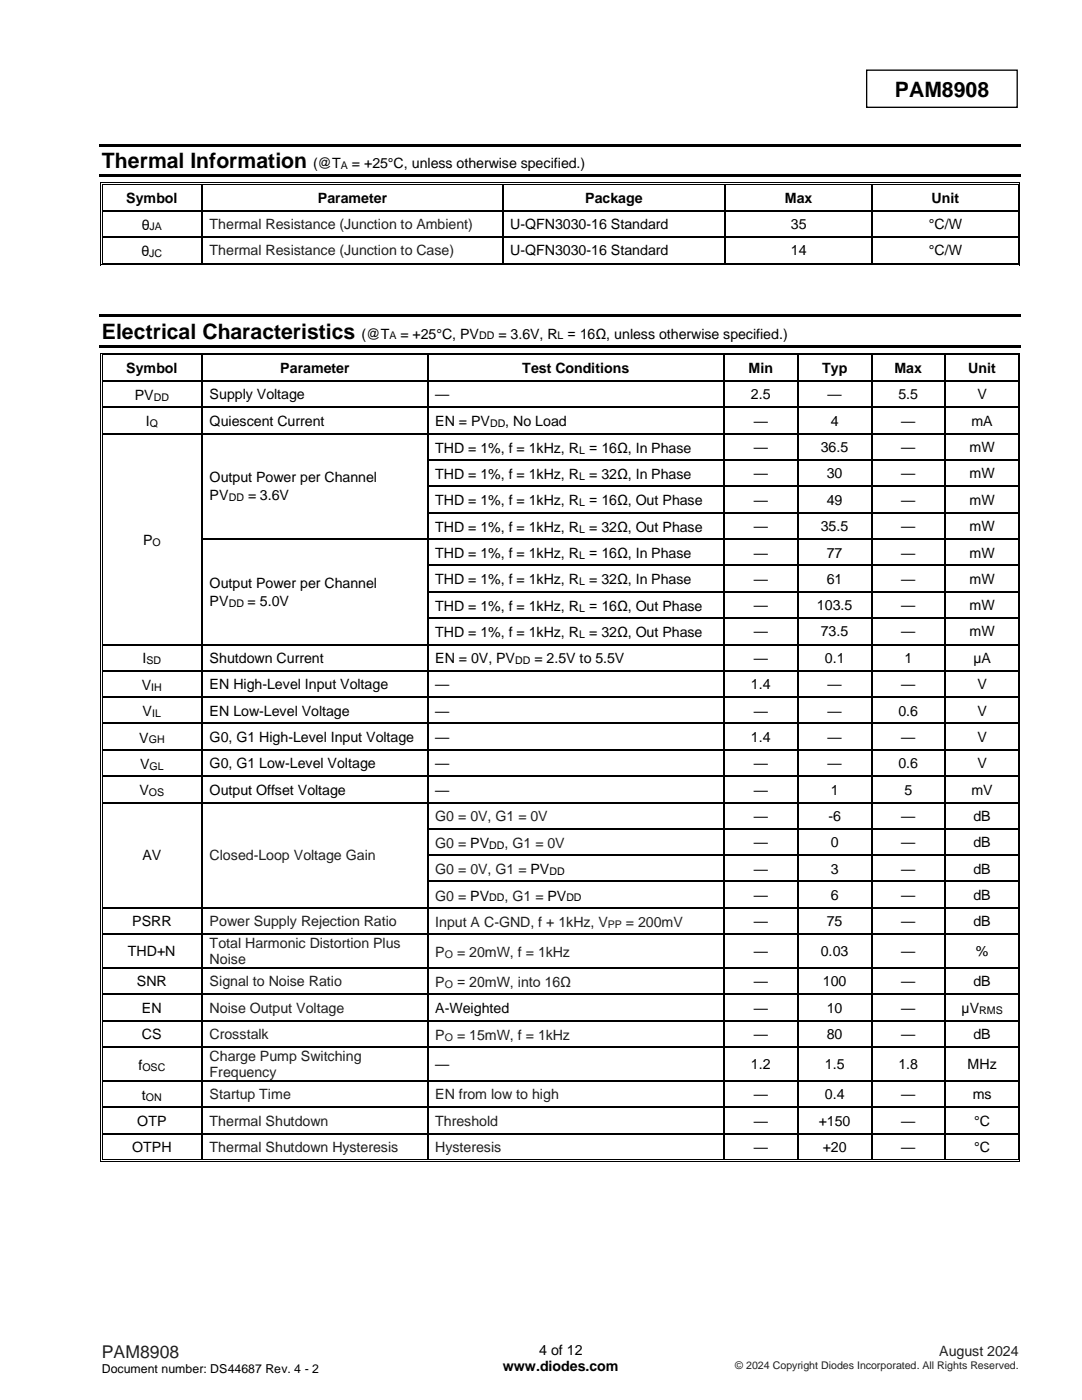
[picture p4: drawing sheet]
<svg xmlns="http://www.w3.org/2000/svg" width="216mm" height="279mm" viewBox="0 0 216 279" stroke-linecap="round" stroke-linejoin="round" font-family="sans-serif">
<defs><g id="words">
<g font-size="4.2">
<text x="178.6" y="19.4">PAM8908</text>
<text x="20.3" y="33.6">Thermal Information</text>
<text x="20.3" y="67.6">Electrical Characteristics</text>
</g>
<text font-size="3.5" fill="#231f20" x="20.3" y="271">PAM8908</text>
<g font-size="2.8">
<text x="62.5" y="33.6">(@T</text>
<text x="70.2" y="33.6">= +25°C, unless otherwise specified.)</text>
<text x="25.2" y="40.5">Symbol</text>
<text x="63.4" y="40.5">Parameter</text>
<text x="116.8" y="40.5">Package</text>
<text x="156.6" y="40.5">Max</text>
<text x="185.9" y="40.5">Unit</text>
<text x="28.3" y="45.8">θ</text>
<text x="101.8" y="45.7">U-QFN3030-16 Standard</text>
<text x="157.8" y="45.7">35</text>
<text x="185.3" y="45.7">°C/W</text>
<text x="28.2" y="51.1">θ</text>
<text x="101.8" y="51">U-QFN3030-16 Standard</text>
<text x="157.8" y="51">14</text>
<text x="185.3" y="51">°C/W</text>
<text x="72.2" y="67.6">(@T</text>
<text x="79.9" y="67.6">= +25°C, PV</text>
<text x="99.5" y="67.6">= 3.6V, R = 16Ω, unless otherwise specified.)</text>
<text x="25.2" y="74.5">Symbol</text>
<text x="55.9" y="74.5">Parameter</text>
<text x="104.2" y="74.5">Test Conditions</text>
<text x="149.4" y="74.5">Min</text>
<text x="164" y="74.5">Typ</text>
<text x="178.5" y="74.5">Max</text>
<text x="193.2" y="74.5">Unit</text>
<text x="26.9" y="79.8">PV</text>
<text x="41.8" y="79.7">Supply Voltage</text>
<text x="86.8" y="79.7">—</text>
<text x="149.8" y="79.7">2.5</text>
<text x="165.1" y="79.7">—</text>
<text x="179.3" y="79.7">5.5</text>
<text x="195" y="79.7">V</text>
<text x="29.1" y="85.1">I</text>
<text x="41.8" y="85">Quiescent Current</text>
<text x="86.8" y="85.1">EN = PV</text>
<text x="100.8" y="85.1">, No Load</text>
<text x="150.4" y="85">—</text>
<text x="165.8" y="85">4</text>
<text x="179.8" y="85">—</text>
<text x="193.8" y="85">mA</text>
<text x="86.8" y="90.4">THD = 1%, f = 1kHz, R = 16Ω, In Phase</text>
<text x="86.8" y="95.6">THD = 1%, f = 1kHz, R = 32Ω, In Phase</text>
<text x="150.4" y="90.2">—</text>
<text x="150.4" y="95.5">—</text>
<text x="163.8" y="90.2">36.5</text>
<text x="165" y="95.5">30</text>
<text x="179.8" y="90.2">—</text>
<text x="179.8" y="95.5">—</text>
<text x="193.5" y="90.2">mW</text>
<text x="193.5" y="95.5">mW</text>
<text x="41.8" y="96.3">Output Power per Channel</text>
<text x="41.8" y="99.8">PV</text>
<text x="49.5" y="99.8">= 3.6V</text>
<text x="86.8" y="100.9">THD = 1%, f = 1kHz, R = 16Ω, Out Phase</text>
<text x="150.4" y="100.7">—</text>
<text x="165" y="100.7">49</text>
<text x="179.8" y="100.7">—</text>
<text x="193.5" y="100.7">mW</text>
<text x="86.8" y="106.1">THD = 1%, f = 1kHz, R = 32Ω, Out Phase</text>
<text x="150.4" y="106">—</text>
<text x="163.8" y="106">35.5</text>
<text x="179.8" y="106">—</text>
<text x="193.5" y="106">mW</text>
<text x="28.5" y="108.7">P</text>
<text x="86.8" y="111.4">THD = 1%, f = 1kHz, R = 16Ω, In Phase</text>
<text x="150.4" y="111.3">—</text>
<text x="165" y="111.3">77</text>
<text x="179.8" y="111.3">—</text>
<text x="193.5" y="111.3">mW</text>
<text x="41.8" y="117.3">Output Power per Channel</text>
<text x="86.8" y="116.6">THD = 1%, f = 1kHz, R = 32Ω, In Phase</text>
<text x="150.4" y="116.5">—</text>
<text x="165" y="116.5">61</text>
<text x="179.8" y="116.5">—</text>
<text x="193.5" y="116.5">mW</text>
<text x="41.8" y="120.9">PV</text>
<text x="49.4" y="120.9">= 5.0V</text>
<text x="86.8" y="121.9">THD = 1%, f = 1kHz, R = 16Ω, Out Phase</text>
<text x="150.4" y="121.8">—</text>
<text x="163" y="121.8">103.5</text>
<text x="179.8" y="121.8">—</text>
<text x="193.5" y="121.8">mW</text>
<text x="86.8" y="127.1">THD = 1%, f = 1kHz, R = 32Ω, Out Phase</text>
<text x="150.4" y="127">—</text>
<text x="163.8" y="127">73.5</text>
<text x="179.8" y="127">—</text>
<text x="193.5" y="127">mW</text>
<text x="28.3" y="137.6">V</text>
<text x="28.4" y="132.4">I</text>
<text x="41.8" y="132.3">Shutdown Current</text>
<text x="41.8" y="137.6">EN High-Level Input Voltage</text>
<text x="86.8" y="132.4">EN = 0V, PV</text>
<text x="86.8" y="137.6">—</text>
<text x="106.7" y="132.4">= 2.5V to 5.5V</text>
<text x="149.8" y="137.6">1.4</text>
<text x="150.4" y="132.3">—</text>
<text x="164.6" y="132.3">0.1</text>
<text x="165.1" y="137.6">—</text>
<text x="179.8" y="137.6">—</text>
<text x="180.5" y="132.3">1</text>
<text x="194.2" y="132.3">µA</text>
<text x="195" y="137.6">V</text>
<text x="28.5" y="142.9">V</text>
<text x="41.8" y="142.8">EN Low-Level Voltage</text>
<text x="86.8" y="142.8">—</text>
<text x="150.4" y="142.8">—</text>
<text x="165.1" y="142.8">—</text>
<text x="179.3" y="142.8">0.6</text>
<text x="195" y="142.8">V</text>
<text x="27.8" y="148.2">V</text>
<text x="41.8" y="148.1">G0, G1 High-Level Input Voltage</text>
<text x="86.8" y="148.1">—</text>
<text x="149.8" y="148.1">1.4</text>
<text x="165.1" y="148.1">—</text>
<text x="179.8" y="148.1">—</text>
<text x="195" y="148.1">V</text>
<text x="27.9" y="153.4">V</text>
<text x="41.8" y="153.3">G0, G1 Low-Level Voltage</text>
<text x="86.8" y="153.3">—</text>
<text x="150.4" y="153.3">—</text>
<text x="165.1" y="153.3">—</text>
<text x="179.3" y="153.3">0.6</text>
<text x="195" y="153.3">V</text>
<text x="27.8" y="158.7">V</text>
<text x="41.8" y="158.6">Output Offset Voltage</text>
<text x="86.8" y="158.6">—</text>
<text x="150.4" y="158.6">—</text>
<text x="165.8" y="158.6">1</text>
<text x="180.5" y="158.6">5</text>
<text x="193.8" y="158.6">mV</text>
<text x="150.4" y="163.8">—</text>
<text x="165.3" y="163.8">-6</text>
<text x="179.8" y="163.8">—</text>
<text x="194.2" y="163.8">dB</text>
<text x="28.4" y="171.7">AV</text>
<text x="150.4" y="169.1">—</text>
<text x="165.8" y="169.1">0</text>
<text x="179.8" y="169.1">—</text>
<text x="194.2" y="169.1">dB</text>
<text x="150.4" y="174.4">—</text>
<text x="150.4" y="179.6">—</text>
<text x="165.8" y="174.4">3</text>
<text x="165.8" y="179.6">6</text>
<text x="179.8" y="174.4">—</text>
<text x="179.8" y="179.6">—</text>
<text x="194.2" y="174.4">dB</text>
<text x="194.2" y="179.6">dB</text>
<text x="26.4" y="184.9">PSRR</text>
<text x="150.4" y="184.9">—</text>
<text x="165" y="184.9">75</text>
<text x="179.8" y="184.9">—</text>
<text x="194.2" y="184.9">dB</text>
<text x="25.5" y="190.9">THD+N</text>
<text x="150.4" y="190.9">—</text>
<text x="163.8" y="190.9">0.03</text>
<text x="179.8" y="190.9">—</text>
<text x="194.7" y="190.9">%</text>
<text x="27.3" y="196.9">SNR</text>
<text x="150.4" y="196.9">—</text>
<text x="164.2" y="196.9">100</text>
<text x="179.8" y="196.9">—</text>
<text x="194.2" y="196.9">dB</text>
<text x="28.3" y="202.1">EN</text>
<text x="86.8" y="202.1">A-Weighted</text>
<text x="150.4" y="202.1">—</text>
<text x="165" y="202.1">10</text>
<text x="179.8" y="202.1">—</text>
<text x="191.8" y="202.3">µV</text>
<text x="28.3" y="207.4">CS</text>
<text x="150.4" y="207.4">—</text>
<text x="165" y="207.4">80</text>
<text x="179.8" y="207.4">—</text>
<text x="194.2" y="207.4">dB</text>
<text x="27.6" y="213.5">f</text>
<text x="86.8" y="213.4">—</text>
<text x="149.8" y="213.4">1.2</text>
<text x="164.6" y="213.4">1.5</text>
<text x="179.3" y="213.4">1.8</text>
<text x="193.1" y="213.4">MHz</text>
<text x="28.3" y="219.5">t</text>
<text x="150.4" y="219.4">—</text>
<text x="164.6" y="219.4">0.4</text>
<text x="179.8" y="219.4">—</text>
<text x="194.1" y="219.4">ms</text>
<text x="27.4" y="224.7">OTP</text>
<text x="150.4" y="224.7">—</text>
<text x="163.4" y="224.7">+150</text>
<text x="179.8" y="224.7">—</text>
<text x="194.4" y="224.7">°C</text>
<text x="26.4" y="229.9">OTPH</text>
<text x="150.4" y="229.9">—</text>
<text x="164.2" y="229.9">+20</text>
<text x="179.8" y="229.9">—</text>
<text x="194.4" y="229.9">°C</text>
<text x="100.3" y="273.6">www.diodes.com</text>
<text x="107.6" y="270.3">4 of 12</text>
</g>
<g font-size="2.8" fill="#231f20">
<text x="41.8" y="45.7">Thermal Resistance (Junction to Ambient)</text>
<text x="41.8" y="51">Thermal Resistance (Junction to Case)</text>
<text x="86.8" y="163.8">G0 = 0V, G1 = 0V</text>
<text x="41.8" y="171.7">Closed-Loop Voltage Gain</text>
<text x="86.8" y="169.2">G0 = PV</text>
<text x="100.7" y="169.2">, G1 = 0V</text>
<text x="86.8" y="174.4">G0 = 0V, G1 = PV</text>
<text x="86.8" y="179.7">G0 = PV</text>
<text x="100.7" y="179.7">, G1 = PV</text>
<text x="41.8" y="184.9">Power Supply Rejection Ratio</text>
<text x="86.8" y="185">Input A C-GND, f + 1kHz, V</text>
<text x="124.9" y="185">= 200mV</text>
<text x="41.8" y="189.3">Total Harmonic Distortion Plus</text>
<text x="86.8" y="191">P</text>
<text x="91.2" y="191">= 20mW, f = 1kHz</text>
<text x="41.8" y="192.5">Noise</text>
<text x="41.8" y="196.9">Signal to Noise Ratio</text>
<text x="86.8" y="197">P</text>
<text x="91.2" y="197">= 20mW, into 16Ω</text>
<text x="41.8" y="202.1">Noise Output Voltage</text>
<text x="41.8" y="207.4">Crosstalk</text>
<text x="86.8" y="207.5">P</text>
<text x="91.2" y="207.5">= 15mW, f = 1kHz</text>
<text x="41.8" y="211.8">Charge Pump Switching</text>
<text x="41.8" y="215">Frequency</text>
<text x="41.8" y="219.4">Startup Time</text>
<text x="86.8" y="219.4">EN from low to high</text>
<text x="41.8" y="224.7">Thermal Shutdown</text>
<text x="86.8" y="224.7">Threshold</text>
<text x="41.8" y="229.9">Thermal Shutdown Hysteresis</text>
<text x="86.8" y="229.9">Hysteresis</text>
<text x="187.4" y="270.7">August 2024</text>
</g>
<text font-size="2.5" x="20.3" y="274.1">Document number: DS44687 Rev. 4 - 2</text>
<g font-size="2.1">
<text x="68" y="33.7">A</text>
<text x="29.9" y="46">JA</text>
<text x="29.8" y="51.3">JC</text>
<text x="77.7" y="67.7">A</text>
<text x="95.6" y="67.7">DD</text>
<text x="111.3" y="67.7">L</text>
<text x="30.7" y="80">DD</text>
<text x="29.9" y="85.3">Q</text>
<text x="97.8" y="85.3">DD</text>
<text x="115.6" y="90.5">L</text>
<text x="115.6" y="95.8">L</text>
<text x="45.6" y="100">DD</text>
<text x="115.6" y="101">L</text>
<text x="115.6" y="106.3">L</text>
<text x="30.4" y="108.9">O</text>
<text x="115.6" y="111.5">L</text>
<text x="115.6" y="116.8">L</text>
<text x="45.6" y="121">DD</text>
<text x="115.6" y="122.1">L</text>
<text x="115.6" y="127.3">L</text>
<text x="29.2" y="132.6">SD</text>
<text x="30.2" y="137.8">IH</text>
<text x="102.8" y="132.6">DD</text>
<text x="30.4" y="143.1">IL</text>
<text x="29.7" y="148.4">GH</text>
<text x="29.9" y="153.6">GL</text>
<text x="29.7" y="158.9">OS</text>
<text x="97.6" y="169.4">DD</text>
<text x="97.6" y="179.9">DD</text>
<text x="109.6" y="174.6">DD</text>
<text x="113" y="179.9">DD</text>
<text x="195.4" y="202.4">RMS</text>
<text x="28.4" y="213.7">OSC</text>
<text x="29.1" y="219.7">ON</text>
</g>
<g font-size="2.1" fill="#231f20">
<text x="121.3" y="185.1">PP</text>
<text x="88.7" y="191.2">O</text>
<text x="88.7" y="197.1">O</text>
<text x="88.7" y="207.7">O</text>
<text x="146.7" y="273.3">© 2024 Copyright Diodes Incorporated. All Rights Reserved.</text>
</g>
</g></defs>
<path d="M172.9 14h30.1v7.4h-30.1z" fill="none" stroke="#000" stroke-width=".26"/>
<g fill="#000">
<path d="M19.8 28.8h183.9v.5h-183.9z" fill-rule="evenodd"/>
<path d="M19.8 34.8h183.9v.5h-183.9z" fill-rule="evenodd"/>
<path d="M20 36.4h.2v.6h-.2z" fill-rule="evenodd"/>
<path d="M20 36.4h.5v.2h-.5z" fill-rule="evenodd"/>
<path d="M20.3 36.8h.2v.2h-.2z" fill-rule="evenodd"/>
<path d="M20.3 36.8h.2v.1h-.2z" fill-rule="evenodd"/>
<path d="M40.2 36.9l.3 .1z" fill-rule="evenodd"/>
<path d="M40.2 36.4h.5v.2h-.5z" fill-rule="evenodd"/>
<path d="M40.2 36.8h.5v.1h-.5z" fill-rule="evenodd"/>
<path d="M100.2 36.9l.3 .1z" fill-rule="evenodd"/>
<path d="M100.2 36.4h.5v.2h-.5z" fill-rule="evenodd"/>
<path d="M100.2 36.8h.5v.1h-.5z" fill-rule="evenodd"/>
<path d="M144.6 36.9l.2 .1z" fill-rule="evenodd"/>
<path d="M144.6 36.4h.5v.2h-.5z" fill-rule="evenodd"/>
<path d="M144.6 36.8h.5v.1h-.5z" fill-rule="evenodd"/>
<path d="M173.9 36.9l.3 .1z" fill-rule="evenodd"/>
<path d="M173.9 36.4h.5v.2h-.5z" fill-rule="evenodd"/>
<path d="M173.9 36.8h.5v.1h-.5z" fill-rule="evenodd"/>
<path d="M203.1 36.4h.5v.2h-.5z" fill-rule="evenodd"/>
<path d="M203.1 36.8h.1v.2h-.1z" fill-rule="evenodd"/>
<path d="M203.1 36.8h.1v.1h-.1z" fill-rule="evenodd"/>
<path d="M203.4 36.4h.2v.6h-.2z" fill-rule="evenodd"/>
<path d="M20 41.9h.2v.3h-.2z" fill-rule="evenodd"/>
<path d="M20 47.2h.2v.3h-.2z" fill-rule="evenodd"/>
<path d="M20 52.5h.2v.5h-.2z" fill-rule="evenodd"/>
<path d="M20 52.8h.5v.2h-.5z" fill-rule="evenodd"/>
<path d="M20.3 41.9h.2v.3h-.2z" fill-rule="evenodd"/>
<path d="M20.3 47.2h.2v.3h-.2z" fill-rule="evenodd"/>
<path d="M20.3 52.5h.2v.1h-.2z" fill-rule="evenodd"/>
<path d="M20.3 52.5h.2v.1h-.2z" fill-rule="evenodd"/>
<path d="M40.2 41.9h.3v.3h-.3z" fill-rule="evenodd"/>
<path d="M40.2 47.2h.3v.3h-.3z" fill-rule="evenodd"/>
<path d="M40.2 52.5h.5v.1h-.5z" fill-rule="evenodd"/>
<path d="M40.2 52.8h.5v.2h-.5z" fill-rule="evenodd"/>
<path d="M100.2 41.9h.3v.3h-.3z" fill-rule="evenodd"/>
<path d="M100.2 47.2h.3v.3h-.3z" fill-rule="evenodd"/>
<path d="M100.2 52.5h.5v.1h-.5z" fill-rule="evenodd"/>
<path d="M100.2 52.8h.5v.2h-.5z" fill-rule="evenodd"/>
<path d="M144.6 41.9h.2v.3h-.2z" fill-rule="evenodd"/>
<path d="M144.6 47.2h.2v.3h-.2z" fill-rule="evenodd"/>
<path d="M144.6 52.5h.5v.1h-.5z" fill-rule="evenodd"/>
<path d="M144.6 52.8h.5v.2h-.5z" fill-rule="evenodd"/>
<path d="M173.9 41.9h.3v.3h-.3z" fill-rule="evenodd"/>
<path d="M173.9 47.2h.3v.3h-.3z" fill-rule="evenodd"/>
<path d="M173.9 52.5h.5v.1h-.5z" fill-rule="evenodd"/>
<path d="M173.9 52.8h.5v.2h-.5z" fill-rule="evenodd"/>
<path d="M203.1 41.9h.1v.3h-.1z" fill-rule="evenodd"/>
<path d="M203.1 47.2h.1v.3h-.1z" fill-rule="evenodd"/>
<path d="M203.1 52.8h.5v.2h-.5z" fill-rule="evenodd"/>
<path d="M203.1 52.5h.1v.1h-.1z" fill-rule="evenodd"/>
<path d="M203.1 52.5h.1v.1h-.1z" fill-rule="evenodd"/>
<path d="M203.4 41.9h.2v.3h-.2z" fill-rule="evenodd"/>
<path d="M203.4 47.2h.2v.3h-.2z" fill-rule="evenodd"/>
<path d="M203.4 52.5h.2v.5h-.2z" fill-rule="evenodd"/>
<path d="M19.8 62.7h183.9v.6h-183.9z" fill-rule="evenodd"/>
<path d="M19.8 68.8h183.9v.5h-183.9z" fill-rule="evenodd"/>
<path d="M20 70.4h.2v.6h-.2z" fill-rule="evenodd"/>
<path d="M20 70.4h.5v.2h-.5z" fill-rule="evenodd"/>
<path d="M20 75.9h.2v.3h-.2z" fill-rule="evenodd"/>
<path d="M20.3 70.7h.2v.3h-.2z" fill-rule="evenodd"/>
<path d="M20.3 70.7h.2v.2h-.2z" fill-rule="evenodd"/>
<path d="M20.3 75.9h.2v.3h-.2z" fill-rule="evenodd"/>
<path d="M40.2 70.9l.3 .1z" fill-rule="evenodd"/>
<path d="M40.2 70.4h.5v.2h-.5z" fill-rule="evenodd"/>
<path d="M40.2 70.7h.5v.2h-.5z" fill-rule="evenodd"/>
<path d="M40.2 75.9h.3v.3h-.3z" fill-rule="evenodd"/>
<path d="M85.2 70.9l.3 .1z" fill-rule="evenodd"/>
<path d="M85.2 70.4h.5v.2h-.5z" fill-rule="evenodd"/>
<path d="M85.2 70.7h.5v.2h-.5z" fill-rule="evenodd"/>
<path d="M85.2 75.9h.3v.3h-.3z" fill-rule="evenodd"/>
<path d="M144.3 70.9l.3 .1z" fill-rule="evenodd"/>
<path d="M144.3 70.4h.5v.2h-.5z" fill-rule="evenodd"/>
<path d="M144.3 70.7h.5v.2h-.5z" fill-rule="evenodd"/>
<path d="M144.3 75.9h.3v.3h-.3z" fill-rule="evenodd"/>
<path d="M159 70.9l.3 .1z" fill-rule="evenodd"/>
<path d="M159 70.4h.5v.2h-.5z" fill-rule="evenodd"/>
<path d="M159 70.7h.5v.2h-.5z" fill-rule="evenodd"/>
<path d="M159 75.9h.3v.3h-.3z" fill-rule="evenodd"/>
<path d="M173.8 70.9l.2 .1z" fill-rule="evenodd"/>
<path d="M173.8 70.4h.5v.2h-.5z" fill-rule="evenodd"/>
<path d="M173.8 70.7h.5v.2h-.5z" fill-rule="evenodd"/>
<path d="M173.8 75.9h.2v.3h-.2z" fill-rule="evenodd"/>
<path d="M188.5 70.9l.2 .1z" fill-rule="evenodd"/>
<path d="M188.5 70.4h.5v.2h-.5z" fill-rule="evenodd"/>
<path d="M188.5 70.7h.5v.2h-.5z" fill-rule="evenodd"/>
<path d="M188.5 75.9h.2v.3h-.2z" fill-rule="evenodd"/>
<path d="M203.1 70.4h.5v.2h-.5z" fill-rule="evenodd"/>
<path d="M203.1 70.7h.1v.3h-.1z" fill-rule="evenodd"/>
<path d="M203.1 70.7h.1v.2h-.1z" fill-rule="evenodd"/>
<path d="M203.1 75.9h.1v.3h-.1z" fill-rule="evenodd"/>
<path d="M203.4 70.4h.2v.6h-.2z" fill-rule="evenodd"/>
<path d="M203.4 75.9h.2v.3h-.2z" fill-rule="evenodd"/>
<path d="M20 81.2h.2v.2h-.2z" fill-rule="evenodd"/>
<path d="M20 86.5h.2v.2h-.2z" fill-rule="evenodd"/>
<path d="M20 91.7h.2v.3h-.2z" fill-rule="evenodd"/>
<path d="M20 97h.2v.2h-.2z" fill-rule="evenodd"/>
<path d="M20.3 81.2h.2v.2h-.2z" fill-rule="evenodd"/>
<path d="M20.3 86.5h.2v.2h-.2z" fill-rule="evenodd"/>
<path d="M20.3 91.7h.2v.3h-.2z" fill-rule="evenodd"/>
<path d="M20.3 97h.2v.2h-.2z" fill-rule="evenodd"/>
<path d="M40.2 81.2h.3v.2h-.3z" fill-rule="evenodd"/>
<path d="M40.2 86.5h.3v.2h-.3z" fill-rule="evenodd"/>
<path d="M40.2 91.7h.3v.3h-.3z" fill-rule="evenodd"/>
<path d="M40.2 97h.3v.2h-.3z" fill-rule="evenodd"/>
<path d="M85.2 81.2h.3v.2h-.3z" fill-rule="evenodd"/>
<path d="M85.2 86.5h.3v.2h-.3z" fill-rule="evenodd"/>
<path d="M85.2 91.7h.3v.3h-.3z" fill-rule="evenodd"/>
<path d="M85.2 97h.3v.2h-.3z" fill-rule="evenodd"/>
<path d="M144.3 81.2h.3v.2h-.3z" fill-rule="evenodd"/>
<path d="M144.3 86.5h.3v.2h-.3z" fill-rule="evenodd"/>
<path d="M144.3 91.7h.3v.3h-.3z" fill-rule="evenodd"/>
<path d="M144.3 97h.3v.2h-.3z" fill-rule="evenodd"/>
<path d="M159 81.2h.3v.2h-.3z" fill-rule="evenodd"/>
<path d="M159 86.5h.3v.2h-.3z" fill-rule="evenodd"/>
<path d="M159 91.7h.3v.3h-.3z" fill-rule="evenodd"/>
<path d="M159 97h.3v.2h-.3z" fill-rule="evenodd"/>
<path d="M173.8 81.2h.2v.2h-.2z" fill-rule="evenodd"/>
<path d="M173.8 86.5h.2v.2h-.2z" fill-rule="evenodd"/>
<path d="M173.8 91.7h.2v.3h-.2z" fill-rule="evenodd"/>
<path d="M173.8 97h.2v.2h-.2z" fill-rule="evenodd"/>
<path d="M188.5 81.2h.2v.2h-.2z" fill-rule="evenodd"/>
<path d="M188.5 86.5h.2v.2h-.2z" fill-rule="evenodd"/>
<path d="M188.5 91.7h.2v.3h-.2z" fill-rule="evenodd"/>
<path d="M188.5 97h.2v.2h-.2z" fill-rule="evenodd"/>
<path d="M203.1 81.2h.1v.2h-.1z" fill-rule="evenodd"/>
<path d="M203.1 86.5h.1v.2h-.1z" fill-rule="evenodd"/>
<path d="M203.1 91.7h.1v.3h-.1z" fill-rule="evenodd"/>
<path d="M203.1 97h.1v.2h-.1z" fill-rule="evenodd"/>
<path d="M203.4 81.2h.2v.2h-.2z" fill-rule="evenodd"/>
<path d="M203.4 86.5h.2v.2h-.2z" fill-rule="evenodd"/>
<path d="M203.4 91.7h.2v.3h-.2z" fill-rule="evenodd"/>
<path d="M203.4 97h.2v.2h-.2z" fill-rule="evenodd"/>
<path d="M20 102.2h.2v.3h-.2z" fill-rule="evenodd"/>
<path d="M20 107.5h.2v.2h-.2z" fill-rule="evenodd"/>
<path d="M20 112.7h.2v.3h-.2z" fill-rule="evenodd"/>
<path d="M20 118h.2v.3h-.2z" fill-rule="evenodd"/>
<path d="M20.3 102.2h.2v.3h-.2z" fill-rule="evenodd"/>
<path d="M20.3 107.5h.2v.2h-.2z" fill-rule="evenodd"/>
<path d="M20.3 112.7h.2v.3h-.2z" fill-rule="evenodd"/>
<path d="M20.3 118h.2v.3h-.2z" fill-rule="evenodd"/>
<path d="M40.2 102.2h.3v.3h-.3z" fill-rule="evenodd"/>
<path d="M40.2 107.5h.3v.2h-.3z" fill-rule="evenodd"/>
<path d="M40.2 112.7h.3v.3h-.3z" fill-rule="evenodd"/>
<path d="M40.2 118h.3v.3h-.3z" fill-rule="evenodd"/>
<path d="M85.2 102.2h.3v.3h-.3z" fill-rule="evenodd"/>
<path d="M85.2 107.5h.3v.2h-.3z" fill-rule="evenodd"/>
<path d="M85.2 112.7h.3v.3h-.3z" fill-rule="evenodd"/>
<path d="M85.2 118h.3v.3h-.3z" fill-rule="evenodd"/>
<path d="M144.3 102.2h.3v.3h-.3z" fill-rule="evenodd"/>
<path d="M144.3 107.5h.3v.2h-.3z" fill-rule="evenodd"/>
<path d="M144.3 112.7h.3v.3h-.3z" fill-rule="evenodd"/>
<path d="M144.3 118h.3v.3h-.3z" fill-rule="evenodd"/>
<path d="M159 102.2h.3v.3h-.3z" fill-rule="evenodd"/>
<path d="M159 107.5h.3v.2h-.3z" fill-rule="evenodd"/>
<path d="M159 112.7h.3v.3h-.3z" fill-rule="evenodd"/>
<path d="M159 118h.3v.3h-.3z" fill-rule="evenodd"/>
<path d="M173.8 102.2h.2v.3h-.2z" fill-rule="evenodd"/>
<path d="M173.8 107.5h.2v.2h-.2z" fill-rule="evenodd"/>
<path d="M173.8 112.7h.2v.3h-.2z" fill-rule="evenodd"/>
<path d="M173.8 118h.2v.3h-.2z" fill-rule="evenodd"/>
<path d="M188.5 102.2h.2v.3h-.2z" fill-rule="evenodd"/>
<path d="M188.5 107.5h.2v.2h-.2z" fill-rule="evenodd"/>
<path d="M188.5 112.7h.2v.3h-.2z" fill-rule="evenodd"/>
<path d="M188.5 118h.2v.3h-.2z" fill-rule="evenodd"/>
<path d="M203.1 102.2h.1v.3h-.1z" fill-rule="evenodd"/>
<path d="M203.1 107.5h.1v.2h-.1z" fill-rule="evenodd"/>
<path d="M203.1 112.7h.1v.3h-.1z" fill-rule="evenodd"/>
<path d="M203.1 118h.1v.3h-.1z" fill-rule="evenodd"/>
<path d="M203.4 102.2h.2v.3h-.2z" fill-rule="evenodd"/>
<path d="M203.4 107.5h.2v.2h-.2z" fill-rule="evenodd"/>
<path d="M203.4 112.7h.2v.3h-.2z" fill-rule="evenodd"/>
<path d="M203.4 118h.2v.3h-.2z" fill-rule="evenodd"/>
<path d="M20 123.2h.2v.3h-.2z" fill-rule="evenodd"/>
<path d="M20 128.5h.2v.3h-.2z" fill-rule="evenodd"/>
<path d="M20 133.7h.2v.3h-.2z" fill-rule="evenodd"/>
<path d="M20 139h.2v.3h-.2z" fill-rule="evenodd"/>
<path d="M20.3 123.2h.2v.3h-.2z" fill-rule="evenodd"/>
<path d="M20.3 128.5h.2v.3h-.2z" fill-rule="evenodd"/>
<path d="M20.3 133.7h.2v.3h-.2z" fill-rule="evenodd"/>
<path d="M20.3 139h.2v.3h-.2z" fill-rule="evenodd"/>
<path d="M40.2 123.2h.3v.3h-.3z" fill-rule="evenodd"/>
<path d="M40.2 128.5h.3v.3h-.3z" fill-rule="evenodd"/>
<path d="M40.2 133.7h.3v.3h-.3z" fill-rule="evenodd"/>
<path d="M40.2 139h.3v.3h-.3z" fill-rule="evenodd"/>
<path d="M85.2 123.2h.3v.3h-.3z" fill-rule="evenodd"/>
<path d="M85.2 128.5h.3v.3h-.3z" fill-rule="evenodd"/>
<path d="M85.2 133.7h.3v.3h-.3z" fill-rule="evenodd"/>
<path d="M85.2 139h.3v.3h-.3z" fill-rule="evenodd"/>
<path d="M144.3 123.2h.3v.3h-.3z" fill-rule="evenodd"/>
<path d="M144.3 128.5h.3v.3h-.3z" fill-rule="evenodd"/>
<path d="M144.3 133.7h.3v.3h-.3z" fill-rule="evenodd"/>
<path d="M144.3 139h.3v.3h-.3z" fill-rule="evenodd"/>
<path d="M159 123.2h.3v.3h-.3z" fill-rule="evenodd"/>
<path d="M159 128.5h.3v.3h-.3z" fill-rule="evenodd"/>
<path d="M159 133.7h.3v.3h-.3z" fill-rule="evenodd"/>
<path d="M159 139h.3v.3h-.3z" fill-rule="evenodd"/>
<path d="M173.8 123.2h.2v.3h-.2z" fill-rule="evenodd"/>
<path d="M173.8 128.5h.2v.3h-.2z" fill-rule="evenodd"/>
<path d="M173.8 133.7h.2v.3h-.2z" fill-rule="evenodd"/>
<path d="M173.8 139h.2v.3h-.2z" fill-rule="evenodd"/>
<path d="M188.5 123.2h.2v.3h-.2z" fill-rule="evenodd"/>
<path d="M188.5 128.5h.2v.3h-.2z" fill-rule="evenodd"/>
<path d="M188.5 133.7h.2v.3h-.2z" fill-rule="evenodd"/>
<path d="M188.5 139h.2v.3h-.2z" fill-rule="evenodd"/>
<path d="M203.1 123.2h.1v.3h-.1z" fill-rule="evenodd"/>
<path d="M203.1 128.5h.1v.3h-.1z" fill-rule="evenodd"/>
<path d="M203.1 133.7h.1v.3h-.1z" fill-rule="evenodd"/>
<path d="M203.1 139h.1v.3h-.1z" fill-rule="evenodd"/>
<path d="M203.4 123.2h.2v.3h-.2z" fill-rule="evenodd"/>
<path d="M203.4 128.5h.2v.3h-.2z" fill-rule="evenodd"/>
<path d="M203.4 133.7h.2v.3h-.2z" fill-rule="evenodd"/>
<path d="M203.4 139h.2v.3h-.2z" fill-rule="evenodd"/>
<path d="M20 144.2h.2v.3h-.2z" fill-rule="evenodd"/>
<path d="M20 149.5h.2v.3h-.2z" fill-rule="evenodd"/>
<path d="M20 154.8h.2v.2h-.2z" fill-rule="evenodd"/>
<path d="M20.3 144.2h.2v.3h-.2z" fill-rule="evenodd"/>
<path d="M20.3 149.5h.2v.3h-.2z" fill-rule="evenodd"/>
<path d="M20.3 154.8h.2v.2h-.2z" fill-rule="evenodd"/>
<path d="M40.2 144.2h.3v.3h-.3z" fill-rule="evenodd"/>
<path d="M40.2 149.5h.3v.3h-.3z" fill-rule="evenodd"/>
<path d="M40.2 154.8h.3v.2h-.3z" fill-rule="evenodd"/>
<path d="M85.2 144.2h.3v.3h-.3z" fill-rule="evenodd"/>
<path d="M85.2 149.5h.3v.3h-.3z" fill-rule="evenodd"/>
<path d="M85.2 154.8h.3v.2h-.3z" fill-rule="evenodd"/>
<path d="M144.3 144.2h.3v.3h-.3z" fill-rule="evenodd"/>
<path d="M144.3 149.5h.3v.3h-.3z" fill-rule="evenodd"/>
<path d="M144.3 154.8h.3v.2h-.3z" fill-rule="evenodd"/>
<path d="M159 144.2h.3v.3h-.3z" fill-rule="evenodd"/>
<path d="M159 149.5h.3v.3h-.3z" fill-rule="evenodd"/>
<path d="M159 154.8h.3v.2h-.3z" fill-rule="evenodd"/>
<path d="M173.8 144.2h.2v.3h-.2z" fill-rule="evenodd"/>
<path d="M173.8 149.5h.2v.3h-.2z" fill-rule="evenodd"/>
<path d="M173.8 154.8h.2v.2h-.2z" fill-rule="evenodd"/>
<path d="M188.5 144.2h.2v.3h-.2z" fill-rule="evenodd"/>
<path d="M188.5 149.5h.2v.3h-.2z" fill-rule="evenodd"/>
<path d="M188.5 154.8h.2v.2h-.2z" fill-rule="evenodd"/>
<path d="M203.1 144.2h.1v.3h-.1z" fill-rule="evenodd"/>
<path d="M203.1 149.5h.1v.3h-.1z" fill-rule="evenodd"/>
<path d="M203.1 154.8h.1v.2h-.1z" fill-rule="evenodd"/>
<path d="M203.4 144.2h.2v.3h-.2z" fill-rule="evenodd"/>
<path d="M203.4 149.5h.2v.3h-.2z" fill-rule="evenodd"/>
<path d="M203.4 154.8h.2v.2h-.2z" fill-rule="evenodd"/>
<path d="M20 160h.2v.3h-.2z" fill-rule="evenodd"/>
<path d="M20 165.3h.2v.2h-.2z" fill-rule="evenodd"/>
<path d="M20 170.5h.2v.3h-.2z" fill-rule="evenodd"/>
<path d="M20 175.8h.2v.2h-.2z" fill-rule="evenodd"/>
<path d="M20.3 160h.2v.3h-.2z" fill-rule="evenodd"/>
<path d="M20.3 165.3h.2v.2h-.2z" fill-rule="evenodd"/>
<path d="M20.3 170.5h.2v.3h-.2z" fill-rule="evenodd"/>
<path d="M20.3 175.8h.2v.2h-.2z" fill-rule="evenodd"/>
<path d="M40.2 160h.3v.3h-.3z" fill-rule="evenodd"/>
<path d="M40.2 165.3h.3v.2h-.3z" fill-rule="evenodd"/>
<path d="M40.2 170.5h.3v.3h-.3z" fill-rule="evenodd"/>
<path d="M40.2 175.8h.3v.2h-.3z" fill-rule="evenodd"/>
<path d="M85.2 160h.3v.3h-.3z" fill-rule="evenodd"/>
<path d="M85.2 165.3h.3v.2h-.3z" fill-rule="evenodd"/>
<path d="M85.2 170.5h.3v.3h-.3z" fill-rule="evenodd"/>
<path d="M85.2 175.8h.3v.2h-.3z" fill-rule="evenodd"/>
<path d="M144.3 160h.3v.3h-.3z" fill-rule="evenodd"/>
<path d="M144.3 165.3h.3v.2h-.3z" fill-rule="evenodd"/>
<path d="M144.3 170.5h.3v.3h-.3z" fill-rule="evenodd"/>
<path d="M144.3 175.8h.3v.2h-.3z" fill-rule="evenodd"/>
<path d="M159 160h.3v.3h-.3z" fill-rule="evenodd"/>
<path d="M159 165.3h.3v.2h-.3z" fill-rule="evenodd"/>
<path d="M159 170.5h.3v.3h-.3z" fill-rule="evenodd"/>
<path d="M159 175.8h.3v.2h-.3z" fill-rule="evenodd"/>
<path d="M173.8 160h.2v.3h-.2z" fill-rule="evenodd"/>
<path d="M173.8 165.3h.2v.2h-.2z" fill-rule="evenodd"/>
<path d="M173.8 170.5h.2v.3h-.2z" fill-rule="evenodd"/>
<path d="M173.8 175.8h.2v.2h-.2z" fill-rule="evenodd"/>
<path d="M188.5 160h.2v.3h-.2z" fill-rule="evenodd"/>
<path d="M188.5 165.3h.2v.2h-.2z" fill-rule="evenodd"/>
<path d="M188.5 170.5h.2v.3h-.2z" fill-rule="evenodd"/>
<path d="M188.5 175.8h.2v.2h-.2z" fill-rule="evenodd"/>
<path d="M203.1 160h.1v.3h-.1z" fill-rule="evenodd"/>
<path d="M203.1 165.3h.1v.2h-.1z" fill-rule="evenodd"/>
<path d="M203.1 170.5h.1v.3h-.1z" fill-rule="evenodd"/>
<path d="M203.1 175.8h.1v.2h-.1z" fill-rule="evenodd"/>
<path d="M203.4 160h.2v.3h-.2z" fill-rule="evenodd"/>
<path d="M203.4 165.3h.2v.2h-.2z" fill-rule="evenodd"/>
<path d="M203.4 170.5h.2v.3h-.2z" fill-rule="evenodd"/>
<path d="M203.4 175.8h.2v.2h-.2z" fill-rule="evenodd"/>
<path d="M20 181.1h.2v.2h-.2z" fill-rule="evenodd"/>
<path d="M20 186.3h.2v.3h-.2z" fill-rule="evenodd"/>
<path d="M20 193.1h.2v.2h-.2z" fill-rule="evenodd"/>
<path d="M20 198.3h.2v.3h-.2z" fill-rule="evenodd"/>
<path d="M20.3 181.1h.2v.2h-.2z" fill-rule="evenodd"/>
<path d="M20.3 186.3h.2v.3h-.2z" fill-rule="evenodd"/>
<path d="M20.3 193.1h.2v.2h-.2z" fill-rule="evenodd"/>
<path d="M20.3 198.3h.2v.3h-.2z" fill-rule="evenodd"/>
<path d="M40.2 181.1h.3v.2h-.3z" fill-rule="evenodd"/>
<path d="M40.2 186.3h.3v.3h-.3z" fill-rule="evenodd"/>
<path d="M40.2 193.1h.3v.2h-.3z" fill-rule="evenodd"/>
<path d="M40.2 198.3h.3v.3h-.3z" fill-rule="evenodd"/>
<path d="M85.2 181.1h.3v.2h-.3z" fill-rule="evenodd"/>
<path d="M85.2 186.3h.3v.3h-.3z" fill-rule="evenodd"/>
<path d="M85.2 193.1h.3v.2h-.3z" fill-rule="evenodd"/>
<path d="M85.2 198.3h.3v.3h-.3z" fill-rule="evenodd"/>
<path d="M144.3 181.1h.3v.2h-.3z" fill-rule="evenodd"/>
<path d="M144.3 186.3h.3v.3h-.3z" fill-rule="evenodd"/>
<path d="M144.3 193.1h.3v.2h-.3z" fill-rule="evenodd"/>
<path d="M144.3 198.3h.3v.3h-.3z" fill-rule="evenodd"/>
<path d="M159 181.1h.3v.2h-.3z" fill-rule="evenodd"/>
<path d="M159 186.3h.3v.3h-.3z" fill-rule="evenodd"/>
<path d="M159 193.1h.3v.2h-.3z" fill-rule="evenodd"/>
<path d="M159 198.3h.3v.3h-.3z" fill-rule="evenodd"/>
<path d="M173.8 181.1h.2v.2h-.2z" fill-rule="evenodd"/>
<path d="M173.8 186.3h.2v.3h-.2z" fill-rule="evenodd"/>
<path d="M173.8 193.1h.2v.2h-.2z" fill-rule="evenodd"/>
<path d="M173.8 198.3h.2v.3h-.2z" fill-rule="evenodd"/>
<path d="M188.5 181.1h.2v.2h-.2z" fill-rule="evenodd"/>
<path d="M188.5 186.3h.2v.3h-.2z" fill-rule="evenodd"/>
<path d="M188.5 193.1h.2v.2h-.2z" fill-rule="evenodd"/>
<path d="M188.5 198.3h.2v.3h-.2z" fill-rule="evenodd"/>
<path d="M203.1 181.1h.1v.2h-.1z" fill-rule="evenodd"/>
<path d="M203.1 186.3h.1v.3h-.1z" fill-rule="evenodd"/>
<path d="M203.1 193.1h.1v.2h-.1z" fill-rule="evenodd"/>
<path d="M203.1 198.3h.1v.3h-.1z" fill-rule="evenodd"/>
<path d="M203.4 181.1h.2v.2h-.2z" fill-rule="evenodd"/>
<path d="M203.4 186.3h.2v.3h-.2z" fill-rule="evenodd"/>
<path d="M203.4 193.1h.2v.2h-.2z" fill-rule="evenodd"/>
<path d="M203.4 198.3h.2v.3h-.2z" fill-rule="evenodd"/>
<path d="M20 203.6h.2v.3h-.2z" fill-rule="evenodd"/>
<path d="M20 208.9h.2v.2h-.2z" fill-rule="evenodd"/>
<path d="M20 215.6h.2v.3h-.2z" fill-rule="evenodd"/>
<path d="M20.3 203.6h.2v.3h-.2z" fill-rule="evenodd"/>
<path d="M20.3 208.9h.2v.2h-.2z" fill-rule="evenodd"/>
<path d="M20.3 215.6h.2v.3h-.2z" fill-rule="evenodd"/>
<path d="M40.2 203.6h.3v.3h-.3z" fill-rule="evenodd"/>
<path d="M40.2 208.9h.3v.2h-.3z" fill-rule="evenodd"/>
<path d="M40.2 215.6h.3v.3h-.3z" fill-rule="evenodd"/>
<path d="M85.2 203.6h.3v.3h-.3z" fill-rule="evenodd"/>
<path d="M85.2 208.9h.3v.2h-.3z" fill-rule="evenodd"/>
<path d="M85.2 215.6h.3v.3h-.3z" fill-rule="evenodd"/>
<path d="M144.3 203.6h.3v.3h-.3z" fill-rule="evenodd"/>
<path d="M144.3 208.9h.3v.2h-.3z" fill-rule="evenodd"/>
<path d="M144.3 215.6h.3v.3h-.3z" fill-rule="evenodd"/>
<path d="M159 203.6h.3v.3h-.3z" fill-rule="evenodd"/>
<path d="M159 208.9h.3v.2h-.3z" fill-rule="evenodd"/>
<path d="M159 215.6h.3v.3h-.3z" fill-rule="evenodd"/>
<path d="M173.8 203.6h.2v.3h-.2z" fill-rule="evenodd"/>
<path d="M173.8 208.9h.2v.2h-.2z" fill-rule="evenodd"/>
<path d="M173.8 215.6h.2v.3h-.2z" fill-rule="evenodd"/>
<path d="M188.5 203.6h.2v.3h-.2z" fill-rule="evenodd"/>
<path d="M188.5 208.9h.2v.2h-.2z" fill-rule="evenodd"/>
<path d="M188.5 215.6h.2v.3h-.2z" fill-rule="evenodd"/>
<path d="M203.1 203.6h.1v.3h-.1z" fill-rule="evenodd"/>
<path d="M203.1 208.9h.1v.2h-.1z" fill-rule="evenodd"/>
<path d="M203.1 215.6h.1v.3h-.1z" fill-rule="evenodd"/>
<path d="M203.4 203.6h.2v.3h-.2z" fill-rule="evenodd"/>
<path d="M203.4 208.9h.2v.2h-.2z" fill-rule="evenodd"/>
<path d="M203.4 215.6h.2v.3h-.2z" fill-rule="evenodd"/>
<path d="M20 220.9h.2v.2h-.2z" fill-rule="evenodd"/>
<path d="M20 226.1h.2v.3h-.2z" fill-rule="evenodd"/>
<path d="M20 231.4h.2v.5h-.2z" fill-rule="evenodd"/>
<path d="M20 231.7h.5v.2h-.5z" fill-rule="evenodd"/>
<path d="M20.3 220.9h.2v.2h-.2z" fill-rule="evenodd"/>
<path d="M20.3 226.1h.2v.3h-.2z" fill-rule="evenodd"/>
<path d="M20.3 231.4h.2v.2h-.2z" fill-rule="evenodd"/>
<path d="M20.3 231.4h.2v.2h-.2z" fill-rule="evenodd"/>
<path d="M40.2 220.9h.3v.2h-.3z" fill-rule="evenodd"/>
<path d="M40.2 226.1h.3v.3h-.3z" fill-rule="evenodd"/>
<path d="M40.2 231.4h.5v.2h-.5z" fill-rule="evenodd"/>
<path d="M40.2 231.7h.5v.2h-.5z" fill-rule="evenodd"/>
<path d="M85.2 220.9h.3v.2h-.3z" fill-rule="evenodd"/>
<path d="M85.2 226.1h.3v.3h-.3z" fill-rule="evenodd"/>
<path d="M85.2 231.4h.5v.2h-.5z" fill-rule="evenodd"/>
<path d="M85.2 231.7h.5v.2h-.5z" fill-rule="evenodd"/>
<path d="M144.3 220.9h.3v.2h-.3z" fill-rule="evenodd"/>
<path d="M144.3 226.1h.3v.3h-.3z" fill-rule="evenodd"/>
<path d="M144.3 231.4h.5v.2h-.5z" fill-rule="evenodd"/>
<path d="M144.3 231.7h.5v.2h-.5z" fill-rule="evenodd"/>
<path d="M159 220.9h.3v.2h-.3z" fill-rule="evenodd"/>
<path d="M159 226.1h.3v.3h-.3z" fill-rule="evenodd"/>
<path d="M159 231.4h.5v.2h-.5z" fill-rule="evenodd"/>
<path d="M159 231.7h.5v.2h-.5z" fill-rule="evenodd"/>
<path d="M173.8 220.9h.2v.2h-.2z" fill-rule="evenodd"/>
<path d="M173.8 226.1h.2v.3h-.2z" fill-rule="evenodd"/>
<path d="M173.8 231.4h.5v.2h-.5z" fill-rule="evenodd"/>
<path d="M173.8 231.7h.5v.2h-.5z" fill-rule="evenodd"/>
<path d="M188.5 220.9h.2v.2h-.2z" fill-rule="evenodd"/>
<path d="M188.5 226.1h.2v.3h-.2z" fill-rule="evenodd"/>
<path d="M188.5 231.4h.5v.2h-.5z" fill-rule="evenodd"/>
<path d="M188.5 231.7h.5v.2h-.5z" fill-rule="evenodd"/>
<path d="M203.1 220.9h.1v.2h-.1z" fill-rule="evenodd"/>
<path d="M203.1 226.1h.1v.3h-.1z" fill-rule="evenodd"/>
<path d="M203.1 231.7h.5v.2h-.5z" fill-rule="evenodd"/>
<path d="M203.1 231.4h.1v.2h-.1z" fill-rule="evenodd"/>
<path d="M203.1 231.4h.1v.2h-.1z" fill-rule="evenodd"/>
<path d="M203.4 220.9h.2v.2h-.2z" fill-rule="evenodd"/>
<path d="M203.4 226.1h.2v.3h-.2z" fill-rule="evenodd"/>
<path d="M203.4 231.4h.2v.5h-.2z" fill-rule="evenodd"/>
</g>
<g fill="none" stroke="#000" stroke-width=".2">
<path d="M20.1 37v4.9M20.4 37v4.9M20.5 36.5h19.7M20.5 36.8h19.7M40.7 36.5h59.5M40.7 36.8h59.5M100.7 36.5h43.9M100.7 36.8h43.9M145.1 36.5h28.8M145.1 36.8h28.8M174.4 36.5h28.7M174.4 36.8h28.7"/>
<path d="M203.2 37v4.9M203.5 37v4.9M20.1 42.2v5M20.1 47.5v5M20.4 42.2v5M20.4 47.5v5M20.5 52.9h19.7M20.5 52.5h19.7M40.7 52.9h59.5M40.7 52.5h59.5M100.7 52.9h43.9M100.7 52.5h43.9"/>
<path d="M145.1 52.9h28.8M145.1 52.5h28.8M174.4 52.9h28.7M174.4 52.5h28.7M203.2 42.2v5M203.2 47.5v5M203.5 42.2v5M203.5 47.5v5M20.1 71v4.9M20.1 76.2v5M20.4 71v4.9M20.4 76.2v5"/>
<path d="M20.5 70.5h19.7M20.5 70.8h19.7M40.7 70.5h44.5M40.7 70.8h44.5M85.7 70.5h58.6M85.7 70.8h58.6M144.8 70.5h14.2M144.8 70.8h14.2M159.5 70.5h14.3M159.5 70.8h14.3M174.3 70.5h14.2M174.3 70.8h14.2"/>
<path d="M189 70.5h14.1M189 70.8h14.1M203.2 71v4.9M203.2 76.2v5M203.5 71v4.9M203.5 76.2v5M20.1 81.4v5.1M20.1 86.7v5M20.1 92v5M20.1 97.2v5M20.4 81.4v5.1M20.4 86.7v5"/>
<path d="M20.4 92v5M20.4 97.2v5M203.2 81.4v5.1M203.2 86.7v5M203.2 92v5M203.2 97.2v5M203.5 81.4v5.1M203.5 86.7v5M203.5 92v5M203.5 97.2v5M20.1 102.5v5M20.1 107.7v5"/>
<path d="M20.1 113v5M20.1 118.3v4.9M20.4 102.5v5M20.4 107.7v5M20.4 113v5M20.4 118.3v4.9M203.2 102.5v5M203.2 107.7v5M203.2 113v5M203.2 118.3v4.9M203.5 102.5v5M203.5 107.7v5"/>
<path d="M203.5 113v5M203.5 118.3v4.9M20.1 123.5v5M20.1 128.8v4.9M20.1 134v5M20.1 139.3v4.9M20.4 123.5v5M20.4 128.8v4.9M20.4 134v5M20.4 139.3v4.9M203.2 123.5v5M203.2 128.8v4.9"/>
<path d="M203.2 134v5M203.2 139.3v4.9M203.5 123.5v5M203.5 128.8v4.9M203.5 134v5M203.5 139.3v4.9M20.1 144.5v5M20.1 149.8v5M20.1 155v5M20.4 144.5v5M20.4 149.8v5M20.4 155v5"/>
<path d="M203.2 144.5v5M203.2 149.8v5M203.2 155v5M203.5 144.5v5M203.5 149.8v5M203.5 155v5M20.1 160.3v5M20.1 165.5v5M20.1 170.8v5M20.1 176v5.1M20.4 160.3v5M20.4 165.5v5"/>
<path d="M20.4 170.8v5M20.4 176v5.1M203.2 160.3v5M203.2 165.5v5M203.2 170.8v5M203.2 176v5.1M203.5 160.3v5M203.5 165.5v5M203.5 170.8v5M203.5 176v5.1M20.1 181.3v5M20.1 186.6v6.5"/>
<path d="M20.1 193.3v5M20.1 198.6v5M20.4 181.3v5M20.4 186.6v6.5M20.4 193.3v5M20.4 198.6v5M203.2 181.3v5M203.2 186.6v6.5M203.2 193.3v5M203.2 198.6v5M203.5 181.3v5M203.5 186.6v6.5"/>
<path d="M203.5 193.3v5M203.5 198.6v5M20.1 203.9v5M20.1 209.1v6.5M20.1 215.9v5M20.4 203.9v5M20.4 209.1v6.5M20.4 215.9v5M203.2 203.9v5M203.2 209.1v6.5M203.2 215.9v5M203.5 203.9v5"/>
<path d="M203.5 209.1v6.5M203.5 215.9v5M20.1 221.1v5M20.1 226.4v5M20.4 221.1v5M20.4 226.4v5M20.5 231.8h19.7M20.5 231.5h19.7M40.7 231.8h44.5M40.7 231.5h44.5M85.7 231.8h58.6M85.7 231.5h58.6"/>
<path d="M144.8 231.8h14.2M144.8 231.5h14.2M159.5 231.8h14.3M159.5 231.5h14.3M174.3 231.8h14.2M174.3 231.5h14.2M189 231.8h14.1M189 231.5h14.1M203.2 221.1v5M203.2 226.4v5M203.5 221.1v5M203.5 226.4v5"/>
</g>
<g fill="none" stroke="#000" stroke-width=".25">
<path d="M40.4 37v4.9M100.3 37v4.9M144.7 37v4.9M174 37v4.9M20.5 42h19.7M20.5 47.3h19.7M40.4 42.2v5M40.4 47.5v5M40.5 42h59.7M40.5 47.3h59.7M100.3 42.2v5M100.3 47.5v5"/>
<path d="M100.5 42h44.1M100.5 47.3h44.1M144.7 42.2v5M144.7 47.5v5M144.8 42h29.1M144.8 47.3h29.1M174 42.2v5M174 47.5v5M174.2 42h28.9M174.2 47.3h28.9M20.5 76h19.7M40.4 71v4.9"/>
<path d="M40.4 76.2v5M40.5 76h44.7M85.4 71v4.9M85.4 76.2v5M85.5 76h58.8M144.5 71v4.9M144.5 76.2v5M144.6 76h14.4M159.2 71v4.9M159.2 76.2v5M159.3 76h14.5M173.9 71v4.9"/>
<path d="M173.9 76.2v5M174 76h14.5M188.6 71v4.9M188.6 76.2v5M188.7 76h14.4M20.5 81.3h19.7M20.5 86.6h19.7M40.4 81.4v5.1M40.4 86.7v5M40.4 92v5M40.4 97.2v5M40.5 81.3h44.7"/>
<path d="M40.5 86.6h44.7M85.4 81.4v5.1M85.4 86.7v5M85.4 92v5M85.4 97.2v5M85.5 81.3h58.8M85.5 86.6h58.8M85.5 91.8h58.8M85.5 97.1h58.8M144.5 81.4v5.1M144.5 86.7v5M144.5 92v5"/>
<path d="M144.5 97.2v5M144.6 81.3h14.4M144.6 86.6h14.4M144.6 91.8h14.4M144.6 97.1h14.4M159.2 81.4v5.1M159.2 86.7v5M159.2 92v5M159.2 97.2v5M159.3 81.3h14.5M159.3 86.6h14.5M159.3 91.8h14.5"/>
<path d="M159.3 97.1h14.5M173.9 81.4v5.1M173.9 86.7v5M173.9 92v5M173.9 97.2v5M174 81.3h14.5M174 86.6h14.5M174 91.8h14.5M174 97.1h14.5M188.6 81.4v5.1M188.6 86.7v5M188.6 92v5"/>
<path d="M188.6 97.2v5M188.7 81.3h14.4M188.7 86.6h14.4M188.7 91.8h14.4M188.7 97.1h14.4M40.4 102.5v5M40.4 107.7v5M40.4 113v5M40.4 118.3v4.9M40.5 107.6h44.7M85.4 102.5v5M85.4 107.7v5"/>
<path d="M85.4 113v5M85.4 118.3v4.9M85.5 102.3h58.8M85.5 107.6h58.8M85.5 112.8h58.8M85.5 118.1h58.8M144.5 102.5v5M144.5 107.7v5M144.5 113v5M144.5 118.3v4.9M144.6 102.3h14.4M144.6 107.6h14.4"/>
<path d="M144.6 112.8h14.4M144.6 118.1h14.4M159.2 102.5v5M159.2 107.7v5M159.2 113v5M159.2 118.3v4.9M159.3 102.3h14.5M159.3 107.6h14.5M159.3 112.8h14.5M159.3 118.1h14.5M173.9 102.5v5M173.9 107.7v5"/>
<path d="M173.9 113v5M173.9 118.3v4.9M174 102.3h14.5M174 107.6h14.5M174 112.8h14.5M174 118.1h14.5M188.6 102.5v5M188.6 107.7v5M188.6 113v5M188.6 118.3v4.9M188.7 102.3h14.4M188.7 107.6h14.4"/>
<path d="M188.7 112.8h14.4M188.7 118.1h14.4M20.5 128.6h19.7M20.5 133.9h19.7M20.5 139.1h19.7M40.4 123.5v5M40.4 128.8v4.9M40.4 134v5M40.4 139.3v4.9M40.5 128.6h44.7M40.5 133.9h44.7M40.5 139.1h44.7"/>
<path d="M85.4 123.5v5M85.4 128.8v4.9M85.4 134v5M85.4 139.3v4.9M85.5 123.4h58.8M85.5 128.6h58.8M85.5 133.9h58.8M85.5 139.1h58.8M144.5 123.5v5M144.5 128.8v4.9M144.5 134v5M144.5 139.3v4.9"/>
<path d="M144.6 123.4h14.4M144.6 128.6h14.4M144.6 133.9h14.4M144.6 139.1h14.4M159.2 123.5v5M159.2 128.8v4.9M159.2 134v5M159.2 139.3v4.9M159.3 123.4h14.5M159.3 128.6h14.5M159.3 133.9h14.5M159.3 139.1h14.5"/>
<path d="M173.9 123.5v5M173.9 128.8v4.9M173.9 134v5M173.9 139.3v4.9M174 123.4h14.5M174 128.6h14.5M174 133.9h14.5M174 139.1h14.5M188.6 123.5v5M188.6 128.8v4.9M188.6 134v5M188.6 139.3v4.9"/>
<path d="M188.7 123.4h14.4M188.7 128.6h14.4M188.7 133.9h14.4M188.7 139.1h14.4M20.5 144.4h19.7M20.5 149.7h19.7M20.5 154.9h19.7M40.4 144.5v5M40.4 149.8v5M40.4 155v5M40.5 144.4h44.7M40.5 149.7h44.7"/>
<path d="M40.5 154.9h44.7M85.4 144.5v5M85.4 149.8v5M85.4 155v5M85.5 144.4h58.8M85.5 149.7h58.8M85.5 154.9h58.8M144.5 144.5v5M144.5 149.8v5M144.5 155v5M144.6 144.4h14.4M144.6 149.7h14.4"/>
<path d="M144.6 154.9h14.4M159.2 144.5v5M159.2 149.8v5M159.2 155v5M159.3 144.4h14.5M159.3 149.7h14.5M159.3 154.9h14.5M173.9 144.5v5M173.9 149.8v5M173.9 155v5M174 144.4h14.5M174 149.7h14.5"/>
<path d="M174 154.9h14.5M188.6 144.5v5M188.6 149.8v5M188.6 155v5M188.7 144.4h14.4M188.7 149.7h14.4M188.7 154.9h14.4M20.5 160.2h19.7M40.4 160.3v5M40.4 165.5v5M40.4 170.8v5M40.4 176v5.1"/>
<path d="M40.5 160.2h44.7M85.4 160.3v5M85.4 165.5v5M85.4 170.8v5M85.4 176v5.1M85.5 160.2h58.8M85.5 165.4h58.8M85.5 170.7h58.8M85.5 175.9h58.8M144.5 160.3v5M144.5 165.5v5M144.5 170.8v5"/>
<path d="M144.5 176v5.1M144.6 160.2h14.4M144.6 165.4h14.4M144.6 170.7h14.4M144.6 175.9h14.4M159.2 160.3v5M159.2 165.5v5M159.2 170.8v5M159.2 176v5.1M159.3 160.2h14.5M159.3 165.4h14.5M159.3 170.7h14.5"/>
<path d="M159.3 175.9h14.5M173.9 160.3v5M173.9 165.5v5M173.9 170.8v5M173.9 176v5.1M174 160.2h14.5M174 165.4h14.5M174 170.7h14.5M174 175.9h14.5M188.6 160.3v5M188.6 165.5v5M188.6 170.8v5"/>
<path d="M188.6 176v5.1M188.7 160.2h14.4M188.7 165.4h14.4M188.7 170.7h14.4M188.7 175.9h14.4M20.5 181.2h19.7M20.5 186.5h19.7M20.5 193.2h19.7M20.5 198.4h19.7M40.4 181.3v5M40.4 186.6v6.5M40.4 193.3v5"/>
<path d="M40.4 198.6v5M40.5 181.2h44.7M40.5 186.5h44.7M40.5 193.2h44.7M40.5 198.4h44.7M85.4 181.3v5M85.4 186.6v6.5M85.4 193.3v5M85.4 198.6v5M85.5 181.2h58.8M85.5 186.5h58.8M85.5 193.2h58.8"/>
<path d="M85.5 198.4h58.8M144.5 181.3v5M144.5 186.6v6.5M144.5 193.3v5M144.5 198.6v5M144.6 181.2h14.4M144.6 186.5h14.4M144.6 193.2h14.4M144.6 198.4h14.4M159.2 181.3v5M159.2 186.6v6.5M159.2 193.3v5"/>
<path d="M159.2 198.6v5M159.3 181.2h14.5M159.3 186.5h14.5M159.3 193.2h14.5M159.3 198.4h14.5M173.9 181.3v5M173.9 186.6v6.5M173.9 193.3v5M173.9 198.6v5M174 181.2h14.5M174 186.5h14.5M174 193.2h14.5"/>
<path d="M174 198.4h14.5M188.6 181.3v5M188.6 186.6v6.5M188.6 193.3v5M188.6 198.6v5M188.7 181.2h14.4M188.7 186.5h14.4M188.7 193.2h14.4M188.7 198.4h14.4M20.5 203.7h19.7M20.5 209h19.7M20.5 215.7h19.7"/>
<path d="M40.4 203.9v5M40.4 209.1v6.5M40.4 215.9v5M40.5 203.7h44.7M40.5 209h44.7M40.5 215.7h44.7M85.4 203.9v5M85.4 209.1v6.5M85.4 215.9v5M85.5 203.7h58.8M85.5 209h58.8M85.5 215.7h58.8"/>
<path d="M144.5 203.9v5M144.5 209.1v6.5M144.5 215.9v5M144.6 203.7h14.4M144.6 209h14.4M144.6 215.7h14.4M159.2 203.9v5M159.2 209.1v6.5M159.2 215.9v5M159.3 203.7h14.5M159.3 209h14.5M159.3 215.7h14.5"/>
<path d="M173.9 203.9v5M173.9 209.1v6.5M173.9 215.9v5M174 203.7h14.5M174 209h14.5M174 215.7h14.5M188.6 203.9v5M188.6 209.1v6.5M188.6 215.9v5M188.7 203.7h14.4M188.7 209h14.4M188.7 215.7h14.4"/>
<path d="M20.5 221h19.7M20.5 226.3h19.7M40.4 221.1v5M40.4 226.4v5M40.5 221h44.7M40.5 226.3h44.7M85.4 221.1v5M85.4 226.4v5M85.5 221h58.8M85.5 226.3h58.8M144.5 221.1v5M144.5 226.4v5"/>
<path d="M144.6 221h14.4M144.6 226.3h14.4M159.2 221.1v5M159.2 226.4v5M159.3 221h14.5M159.3 226.3h14.5M173.9 221.1v5M173.9 226.4v5M174 221h14.5M174 226.3h14.5M188.6 221.1v5M188.6 226.4v5"/>
<path d="M188.7 221h14.4M188.7 226.3h14.4"/>
</g>
<use href="#words"/>
</svg>
